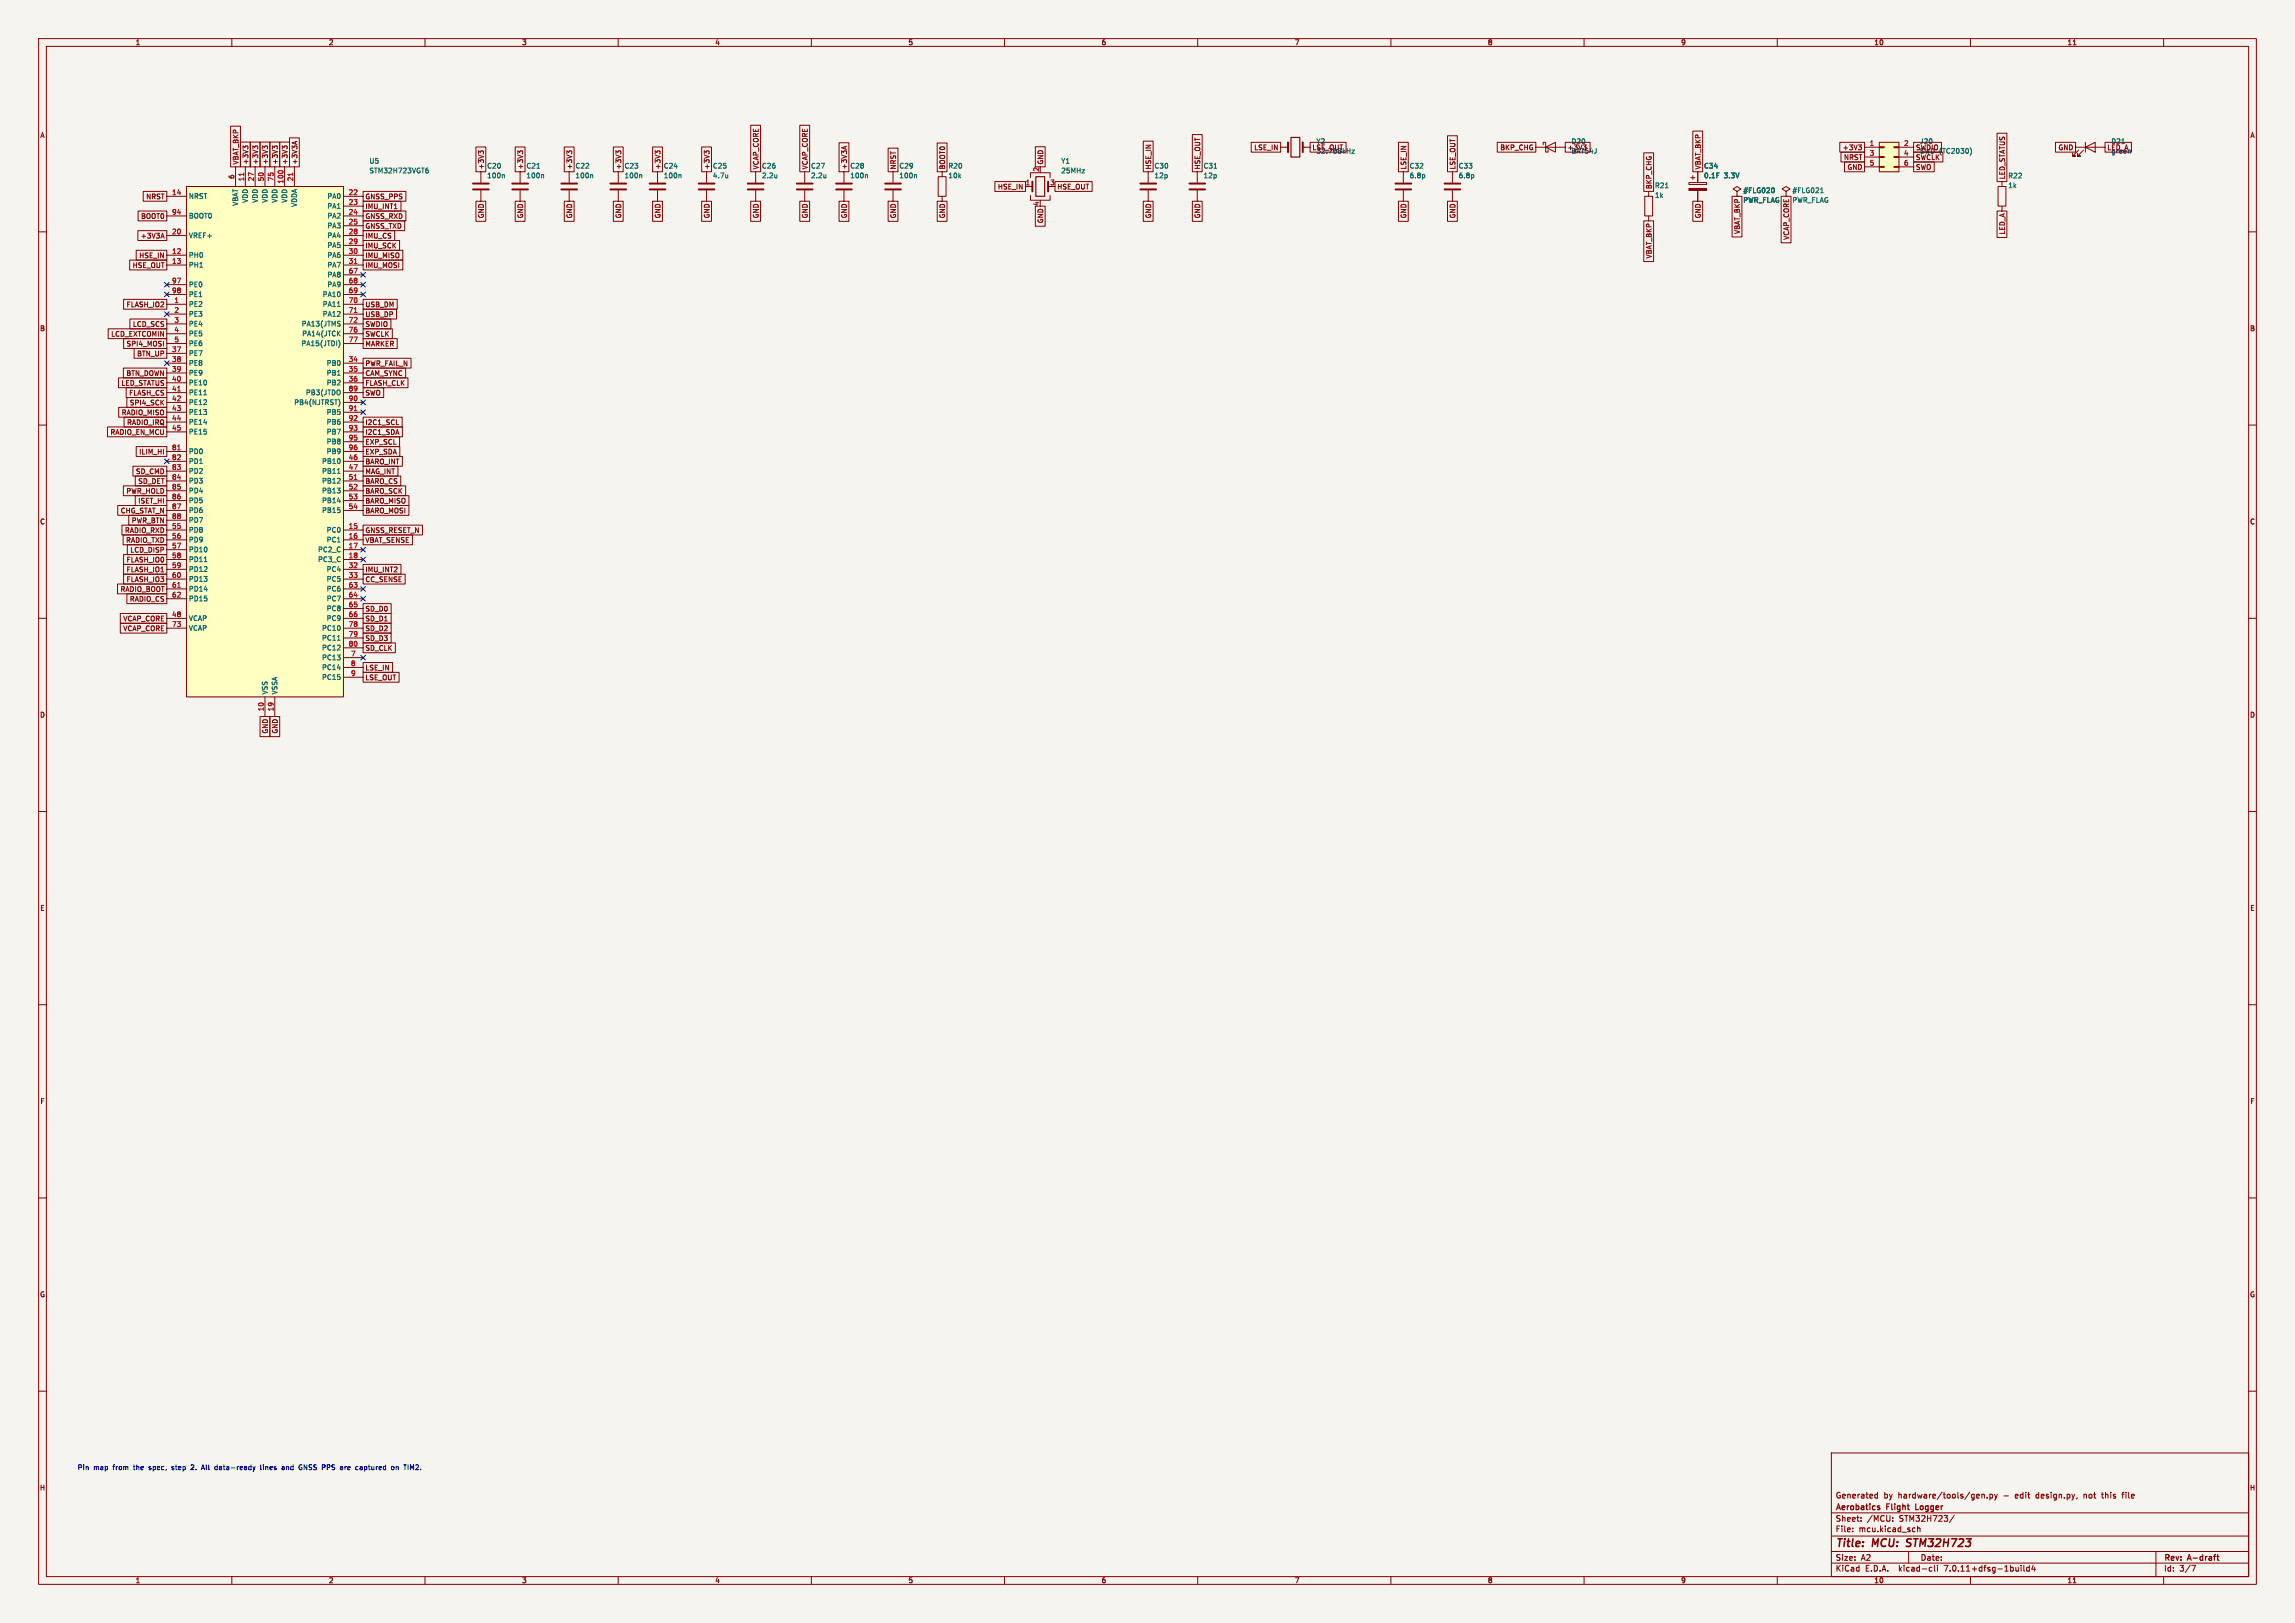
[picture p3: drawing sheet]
<svg xmlns="http://www.w3.org/2000/svg" width="594mm" height="420mm" viewBox="0 0 594 420" stroke-linecap="round" stroke-linejoin="round" font-family="sans-serif">
<defs><g id="words">
<g font-size="2.8" fill="#840000">
<text x="475" y="400.9">Title:</text>
<text x="484.7" y="400.9">MCU:</text>
<text x="494.3" y="400.9">STM32H723</text>
</g>
<g font-size="2.1" fill="#840000">
<text x="475" y="388">Generated</text>
<text x="487.5" y="388">by</text>
<text x="491.3" y="388">hardware/tools/gen.py</text>
<text x="518.7" y="388">-</text>
<text x="521.8" y="388">edit</text>
<text x="527.4" y="388">design.py,</text>
<text x="539.9" y="388">not</text>
<text x="544.7" y="388">this</text>
<text x="550.2" y="388">file</text>
<text x="475" y="394">Sheet:</text>
<text x="475" y="391.2">Aerobatics</text>
<text x="483.2" y="394">/MCU:</text>
<text x="488.4" y="391.2">Flight</text>
<text x="491.6" y="394">STM32H723/</text>
<text x="496.5" y="391.2">Logger</text>
<text x="475" y="396.7">File:</text>
<text x="481.1" y="396.7">mcu.kicad_sch</text>
<text x="475" y="406.9">KiCad</text>
<text x="475" y="404.1">Size:</text>
<text x="481.7" y="404.1">A2</text>
<text x="482.7" y="406.9">E.D.A.</text>
<text x="491.6" y="406.9">kicad-cli</text>
<text x="497" y="404.1">Date:</text>
<text x="503.5" y="406.9">7.0.11+dfsg-1build4</text>
<text x="560" y="404.3">Rev:</text>
<text x="560" y="406.9">Id:</text>
<text x="564.1" y="406.9">3/7</text>
<text x="566.4" y="404.3">A-draft</text>
</g>
<g font-size="1.8" fill="#840000">
<text x="35" y="11.9">1</text>
<text x="85" y="11.9">2</text>
<text x="135" y="11.9">3</text>
<text x="185" y="11.9">4</text>
<text x="235" y="11.9">5</text>
<text x="285" y="11.9">6</text>
<text x="335" y="11.9">7</text>
<text x="385" y="11.9">8</text>
<text x="435" y="11.9">9</text>
<text x="485" y="11.9">10</text>
<text x="535" y="11.9">11</text>
<text x="10.3" y="35.9">A</text>
<text x="582.3" y="35.9">A</text>
<text x="324.5" y="39.1">LSE_IN</text>
<text x="339.6" y="39.1">LSE_OUT</text>
<text x="340.6" y="37.5">Y2</text>
<text x="340.6" y="40">32.768kHz</text>
<text x="388.2" y="39.1">BKP_CHG</text>
<text x="405.6" y="39.1">+3V3</text>
<text x="406.6" y="37.5">D20</text>
<text x="406.6" y="40">BAT54J</text>
<text x="476.8" y="39.1">+3V3</text>
<text x="477.1" y="41.6">NRST</text>
<text x="495.8" y="41.6">SWCLK</text>
<text x="495.8" y="39.1">SWDIO</text>
<text x="496.8" y="37.5">J20</text>
<text x="532.7" y="39.1">GND</text>
<text x="545.3" y="39.1">LED_A</text>
<text x="546.3" y="37.5">D21</text>
<text x="546.3" y="40">green</text>
<text x="61.9" y="42.7" transform="rotate(-90 61.9 42.7)">VBAT_BKP</text>
<text x="64.5" y="42.7" transform="rotate(-90 64.5 42.7)">+3V3</text>
<text x="67" y="42.7" transform="rotate(-90 67 42.7)">+3V3</text>
<text x="69.5" y="42.7" transform="rotate(-90 69.5 42.7)">+3V3</text>
<text x="72.1" y="42.7" transform="rotate(-90 72.1 42.7)">+3V3</text>
<text x="74.6" y="42.7" transform="rotate(-90 74.6 42.7)">+3V3</text>
<text x="77.2" y="42.7" transform="rotate(-90 77.2 42.7)">+3V3A</text>
<text x="125.4" y="44" transform="rotate(-90 125.4 44)">+3V3</text>
<text x="135.6" y="44" transform="rotate(-90 135.6 44)">+3V3</text>
<text x="148.3" y="44" transform="rotate(-90 148.3 44)">+3V3</text>
<text x="161" y="44" transform="rotate(-90 161 44)">+3V3</text>
<text x="171.1" y="44" transform="rotate(-90 171.1 44)">+3V3</text>
<text x="183.8" y="44" transform="rotate(-90 183.8 44)">+3V3</text>
<text x="196.5" y="44" transform="rotate(-90 196.5 44)">VCAP_CORE</text>
<text x="209.2" y="44" transform="rotate(-90 209.2 44)">VCAP_CORE</text>
<text x="219.4" y="44" transform="rotate(-90 219.4 44)">+3V3A</text>
<text x="232.1" y="44" transform="rotate(-90 232.1 44)">NRST</text>
<text x="244.8" y="44" transform="rotate(-90 244.8 44)">BOOT0</text>
<text x="270.2" y="42.7" transform="rotate(-90 270.2 42.7)">GND</text>
<text x="298.1" y="44" transform="rotate(-90 298.1 44)">HSE_IN</text>
<text x="310.8" y="44" transform="rotate(-90 310.8 44)">HSE_OUT</text>
<text x="364.2" y="44" transform="rotate(-90 364.2 44)">LSE_IN</text>
<text x="376.9" y="44" transform="rotate(-90 376.9 44)">LSE_OUT</text>
<text x="440.4" y="44" transform="rotate(-90 440.4 44)">VBAT_BKP</text>
<text x="478.1" y="44.1">GND</text>
<text x="495.8" y="44.1">SWO</text>
<text x="519.1" y="46.5" transform="rotate(-90 519.1 46.5)">LED_STATUS</text>
<text x="37.7" y="51.8">NRST</text>
<text x="94.5" y="51.8">GNSS_PPS</text>
<text x="258.2" y="49.2">HSE_IN</text>
<text x="273.5" y="49.2">HSE_OUT</text>
<text x="427.7" y="49.1" transform="rotate(-90 427.7 49.1)">BKP_CHG</text>
<text x="36.4" y="56.8">BOOT0</text>
<text x="94.5" y="54.3">IMU_INT1</text>
<text x="94.5" y="56.8">GNSS_RXD</text>
<text x="94.5" y="59.4">GNSS_TXD</text>
<text x="125.4" y="56.6" transform="rotate(-90 125.4 56.6)">GND</text>
<text x="135.6" y="56.6" transform="rotate(-90 135.6 56.6)">GND</text>
<text x="148.3" y="56.6" transform="rotate(-90 148.3 56.6)">GND</text>
<text x="161" y="56.6" transform="rotate(-90 161 56.6)">GND</text>
<text x="171.1" y="56.6" transform="rotate(-90 171.1 56.6)">GND</text>
<text x="183.8" y="56.6" transform="rotate(-90 183.8 56.6)">GND</text>
<text x="196.5" y="56.6" transform="rotate(-90 196.5 56.6)">GND</text>
<text x="209.2" y="56.6" transform="rotate(-90 209.2 56.6)">GND</text>
<text x="219.4" y="56.6" transform="rotate(-90 219.4 56.6)">GND</text>
<text x="232.1" y="56.6" transform="rotate(-90 232.1 56.6)">GND</text>
<text x="244.8" y="56.6" transform="rotate(-90 244.8 56.6)">GND</text>
<text x="270.2" y="57.9" transform="rotate(-90 270.2 57.9)">GND</text>
<text x="298.1" y="56.6" transform="rotate(-90 298.1 56.6)">GND</text>
<text x="310.8" y="56.6" transform="rotate(-90 310.8 56.6)">GND</text>
<text x="364.2" y="56.6" transform="rotate(-90 364.2 56.6)">GND</text>
<text x="376.9" y="56.6" transform="rotate(-90 376.9 56.6)">GND</text>
<text x="440.4" y="56.6" transform="rotate(-90 440.4 56.6)">GND</text>
<text x="36.3" y="61.9">+3V3A</text>
<text x="94.5" y="64.5">IMU_SCK</text>
<text x="94.5" y="61.9">IMU_CS</text>
<text x="450.5" y="60.7" transform="rotate(-90 450.5 60.7)">VBAT_BKP</text>
<text x="463.2" y="62.2" transform="rotate(-90 463.2 62.2)">VCAP_CORE</text>
<text x="519.1" y="60.8" transform="rotate(-90 519.1 60.8)">LED_A</text>
<text x="34.2" y="69.5">HSE_OUT</text>
<text x="35.9" y="67">HSE_IN</text>
<text x="94.5" y="67">IMU_MISO</text>
<text x="94.5" y="69.5">IMU_MOSI</text>
<text x="427.7" y="67" transform="rotate(-90 427.7 67)">VBAT_BKP</text>
<text x="32.6" y="79.7">FLASH_IO2</text>
<text x="94.5" y="79.7">USB_DM</text>
<text x="94.5" y="82.2">USB_DP</text>
<text x="10.3" y="85.9">B</text>
<text x="28.7" y="87.3">LCD_EXTCOMIN</text>
<text x="32.6" y="89.9">SPI4_MOSI</text>
<text x="34.3" y="84.8">LCD_SCS</text>
<text x="94.5" y="84.8">SWDIO</text>
<text x="94.5" y="87.3">SWCLK</text>
<text x="94.5" y="89.9">MARKER</text>
<text x="582.3" y="85.9">B</text>
<text x="35.4" y="92.4">BTN_UP</text>
<text x="94.5" y="94.9">PWR_FAIL_N</text>
<text x="31.3" y="100">LED_STATUS</text>
<text x="32.6" y="97.5">BTN_DOWN</text>
<text x="94.5" y="97.5">CAM_SYNC</text>
<text x="94.5" y="100">FLASH_CLK</text>
<text x="31.4" y="107.6">RADIO_MISO</text>
<text x="33.3" y="102.6">FLASH_CS</text>
<text x="33.5" y="105.1">SPI4_SCK</text>
<text x="94.5" y="102.6">SWO</text>
<text x="28.5" y="112.7">RADIO_EN_MCU</text>
<text x="32.8" y="110.2">RADIO_IRQ</text>
<text x="94.5" y="110.2">I2C1_SCL</text>
<text x="94.5" y="112.7">I2C1_SDA</text>
<text x="35.9" y="117.8">ILIM_HI</text>
<text x="94.5" y="117.8">EXP_SDA</text>
<text x="94.5" y="115.3">EXP_SCL</text>
<text x="35.1" y="122.9">SD_CMD</text>
<text x="35.7" y="125.4">SD_DET</text>
<text x="94.5" y="120.3">BARO_INT</text>
<text x="94.5" y="122.9">MAG_INT</text>
<text x="94.5" y="125.4">BARO_CS</text>
<text x="32.6" y="128">PWR_HOLD</text>
<text x="35.7" y="130.5">ISET_HI</text>
<text x="94.5" y="128">BARO_SCK</text>
<text x="94.5" y="130.5">BARO_MISO</text>
<text x="10.3" y="135.9">C</text>
<text x="31.1" y="133">CHG_STAT_N</text>
<text x="34" y="135.6">PWR_BTN</text>
<text x="94.5" y="133">BARO_MOSI</text>
<text x="582.3" y="135.9">C</text>
<text x="32.2" y="138.1">RADIO_RXD</text>
<text x="32.5" y="140.7">RADIO_TXD</text>
<text x="33.6" y="143.2">LCD_DISP</text>
<text x="94.5" y="138.1">GNSS_RESET_N</text>
<text x="94.5" y="140.7">VBAT_SENSE</text>
<text x="32.6" y="148.3">FLASH_IO1</text>
<text x="32.6" y="145.7">FLASH_IO0</text>
<text x="94.5" y="148.3">IMU_INT2</text>
<text x="31.1" y="153.4">RADIO_BOOT</text>
<text x="32.6" y="150.8">FLASH_IO3</text>
<text x="33.5" y="155.9">RADIO_CS</text>
<text x="94.5" y="150.8">CC_SENSE</text>
<text x="31.8" y="161">VCAP_CORE</text>
<text x="94.5" y="158.4">SD_D0</text>
<text x="94.5" y="161">SD_D1</text>
<text x="31.8" y="163.5">VCAP_CORE</text>
<text x="94.5" y="163.5">SD_D2</text>
<text x="94.5" y="166.1">SD_D3</text>
<text x="94.5" y="173.7">LSE_IN</text>
<text x="94.5" y="168.6">SD_CLK</text>
<text x="94.5" y="176.2">LSE_OUT</text>
<text x="10.3" y="185.9">D</text>
<text x="582.3" y="185.9">D</text>
<text x="69.5" y="190" transform="rotate(-90 69.5 190)">GND</text>
<text x="72.1" y="190" transform="rotate(-90 72.1 190)">GND</text>
<text x="10.3" y="235.9">E</text>
<text x="582.3" y="235.9">E</text>
<text x="10.3" y="285.9">F</text>
<text x="582.3" y="285.9">F</text>
<text x="10.3" y="335.9">G</text>
<text x="582.3" y="335.9">G</text>
<text x="10.2" y="385.9">H</text>
<text x="582.2" y="385.9">H</text>
<text x="35" y="409.9">1</text>
<text x="85" y="409.9">2</text>
<text x="135" y="409.9">3</text>
<text x="185" y="409.9">4</text>
<text x="235" y="409.9">5</text>
<text x="285" y="409.9">6</text>
<text x="335" y="409.9">7</text>
<text x="385" y="409.9">8</text>
<text x="435" y="409.9">9</text>
<text x="485" y="409.9">10</text>
<text x="535" y="409.9">11</text>
</g>
<g font-size="1.8" fill="#a90000">
<text x="483.8" y="37.8">1</text>
<text x="483.8" y="40.4">3</text>
<text x="492.7" y="37.8">2</text>
<text x="492.7" y="40.4">4</text>
<text x="60.7" y="46.4" transform="rotate(-90 60.7 46.4)">6</text>
<text x="63.2" y="47" transform="rotate(-90 63.2 47)">11</text>
<text x="65.8" y="47" transform="rotate(-90 65.8 47)">27</text>
<text x="68.3" y="47" transform="rotate(-90 68.3 47)">50</text>
<text x="70.9" y="47" transform="rotate(-90 70.9 47)">75</text>
<text x="73.4" y="47.6" transform="rotate(-90 73.4 47.6)">100</text>
<text x="75.9" y="47" transform="rotate(-90 75.9 47)">21</text>
<text x="269" y="44.5" transform="rotate(-90 269 44.5)">2</text>
<text x="483.8" y="42.9">5</text>
<text x="492.7" y="42.9">6</text>
<text x="44.4" y="50.5">14</text>
<text x="90.1" y="50.5">22</text>
<text x="90.1" y="53.1">23</text>
<text x="265.4" y="48">1</text>
<text x="269" y="53.4" transform="rotate(-90 269 53.4)">4</text>
<text x="271.7" y="48">3</text>
<text x="44.4" y="55.6">94</text>
<text x="90.1" y="55.6">24</text>
<text x="90.1" y="58.2">25</text>
<text x="44.4" y="65.8">12</text>
<text x="44.4" y="60.7">20</text>
<text x="90.1" y="60.7">28</text>
<text x="90.1" y="63.2">29</text>
<text x="90.1" y="65.8">30</text>
<text x="44.4" y="68.3">13</text>
<text x="90.1" y="68.3">31</text>
<text x="90.1" y="70.9">67</text>
<text x="44.4" y="73.4">97</text>
<text x="44.4" y="75.9">98</text>
<text x="90.1" y="73.4">68</text>
<text x="90.1" y="75.9">69</text>
<text x="45" y="78.5">1</text>
<text x="45" y="81">2</text>
<text x="45" y="83.6">3</text>
<text x="90.1" y="78.5">70</text>
<text x="90.1" y="81">71</text>
<text x="90.1" y="83.6">72</text>
<text x="45" y="86.1">4</text>
<text x="45" y="88.6">5</text>
<text x="90.1" y="86.1">76</text>
<text x="90.1" y="88.6">77</text>
<text x="44.4" y="91.2">37</text>
<text x="44.4" y="93.7">38</text>
<text x="90.1" y="93.7">34</text>
<text x="44.4" y="96.3">39</text>
<text x="44.4" y="98.8">40</text>
<text x="44.4" y="101.3">41</text>
<text x="90.1" y="96.3">35</text>
<text x="90.1" y="98.8">36</text>
<text x="90.1" y="101.3">89</text>
<text x="44.4" y="103.9">42</text>
<text x="44.4" y="106.4">43</text>
<text x="90.1" y="103.9">90</text>
<text x="90.1" y="106.4">91</text>
<text x="44.4" y="109">44</text>
<text x="44.4" y="111.5">45</text>
<text x="90.1" y="109">92</text>
<text x="90.1" y="111.5">93</text>
<text x="44.4" y="116.6">81</text>
<text x="44.4" y="119.1">82</text>
<text x="90.1" y="119.1">46</text>
<text x="90.1" y="114">95</text>
<text x="90.1" y="116.6">96</text>
<text x="44.4" y="121.7">83</text>
<text x="44.4" y="124.2">84</text>
<text x="90.1" y="121.7">47</text>
<text x="90.1" y="124.2">51</text>
<text x="44.4" y="126.7">85</text>
<text x="44.4" y="129.3">86</text>
<text x="44.4" y="131.8">87</text>
<text x="90.1" y="126.7">52</text>
<text x="90.1" y="129.3">53</text>
<text x="90.1" y="131.8">54</text>
<text x="44.4" y="136.9">55</text>
<text x="44.4" y="134.4">88</text>
<text x="90.1" y="136.9">15</text>
<text x="44.4" y="139.4">56</text>
<text x="44.4" y="142">57</text>
<text x="90.1" y="139.4">16</text>
<text x="90.1" y="142">17</text>
<text x="44.4" y="144.5">58</text>
<text x="44.4" y="147.1">59</text>
<text x="44.4" y="149.6">60</text>
<text x="90.1" y="144.5">18</text>
<text x="90.1" y="147.1">32</text>
<text x="90.1" y="149.6">33</text>
<text x="44.4" y="152.1">61</text>
<text x="44.4" y="154.7">62</text>
<text x="90.1" y="152.1">63</text>
<text x="90.1" y="154.7">64</text>
<text x="44.4" y="159.8">48</text>
<text x="90.1" y="157.2">65</text>
<text x="90.1" y="159.8">66</text>
<text x="44.4" y="162.3">73</text>
<text x="90.1" y="162.3">78</text>
<text x="90.1" y="164.8">79</text>
<text x="90.1" y="167.4">80</text>
<text x="90.7" y="169.9">7</text>
<text x="90.7" y="172.5">8</text>
<text x="90.7" y="175">9</text>
<text x="68.3" y="184.2" transform="rotate(-90 68.3 184.2)">10</text>
<text x="70.9" y="184.2" transform="rotate(-90 70.9 184.2)">19</text>
</g>
<g font-size="1.8" fill="#006464">
<text x="496.8" y="40">SWD (TC2030)</text>
<text x="95.5" y="42.5">U5</text>
<text x="95.5" y="45">STM32H723VGT6</text>
<text x="126" y="43.8">C20</text>
<text x="126" y="46.3">100n</text>
<text x="136.1" y="43.8">C21</text>
<text x="136.1" y="46.3">100n</text>
<text x="148.8" y="43.8">C22</text>
<text x="148.8" y="46.3">100n</text>
<text x="161.5" y="43.8">C23</text>
<text x="161.5" y="46.3">100n</text>
<text x="171.7" y="43.8">C24</text>
<text x="171.7" y="46.3">100n</text>
<text x="184.4" y="43.8">C25</text>
<text x="184.4" y="46.3">4.7u</text>
<text x="197.1" y="43.8">C26</text>
<text x="197.1" y="46.3">2.2u</text>
<text x="209.8" y="43.8">C27</text>
<text x="209.8" y="46.3">2.2u</text>
<text x="219.9" y="43.8">C28</text>
<text x="219.9" y="46.3">100n</text>
<text x="232.6" y="43.8">C29</text>
<text x="232.6" y="46.3">100n</text>
<text x="245.3" y="43.8">R20</text>
<text x="245.3" y="46.3">10k</text>
<text x="274.6" y="42.5">Y1</text>
<text x="274.6" y="45">25MHz</text>
<text x="298.7" y="43.8">C30</text>
<text x="298.7" y="46.3">12p</text>
<text x="311.4" y="43.8">C31</text>
<text x="311.4" y="46.3">12p</text>
<text x="364.7" y="43.8">C32</text>
<text x="364.7" y="46.3">6.8p</text>
<text x="377.4" y="43.8">C33</text>
<text x="377.4" y="46.3">6.8p</text>
<text x="440.9" y="43.8">C34</text>
<text x="440.9" y="46.3">0.1F</text>
<text x="446.2" y="46.3">3.3V</text>
<text x="519.7" y="46.4">R22</text>
<text x="48.8" y="51.7">NRST</text>
<text x="61.8" y="53.4" transform="rotate(-90 61.8 53.4)">VBAT</text>
<text x="64.4" y="52.6" transform="rotate(-90 64.4 52.6)">VDD</text>
<text x="66.9" y="52.6" transform="rotate(-90 66.9 52.6)">VDD</text>
<text x="69.4" y="52.6" transform="rotate(-90 69.4 52.6)">VDD</text>
<text x="72" y="52.6" transform="rotate(-90 72 52.6)">VDD</text>
<text x="74.5" y="52.6" transform="rotate(-90 74.5 52.6)">VDD</text>
<text x="77.1" y="53.7" transform="rotate(-90 77.1 53.7)">VDDA</text>
<text x="84.6" y="51.7">PA0</text>
<text x="428.2" y="48.9">R21</text>
<text x="428.2" y="51.4">1k</text>
<text x="451.1" y="50.2">#FLG020</text>
<text x="451.1" y="52.7">PWR_FLAG</text>
<text x="463.8" y="50.2">#FLG021</text>
<text x="463.8" y="52.7">PWR_FLAG</text>
<text x="519.7" y="48.9">1k</text>
<text x="48.8" y="56.7">BOOT0</text>
<text x="84.6" y="54.2">PA1</text>
<text x="84.6" y="56.7">PA2</text>
<text x="84.6" y="59.3">PA3</text>
<text x="48.8" y="61.8">VREF+</text>
<text x="84.6" y="61.8">PA4</text>
<text x="84.6" y="64.4">PA5</text>
<text x="48.8" y="66.9">PH0</text>
<text x="48.8" y="69.4">PH1</text>
<text x="84.6" y="66.9">PA6</text>
<text x="84.6" y="69.4">PA7</text>
<text x="84.6" y="72">PA8</text>
<text x="48.8" y="74.5">PE0</text>
<text x="48.8" y="77.1">PE1</text>
<text x="83.4" y="77.1">PA10</text>
<text x="84.6" y="74.5">PA9</text>
<text x="48.8" y="79.6">PE2</text>
<text x="48.8" y="82.1">PE3</text>
<text x="83.4" y="79.6">PA11</text>
<text x="83.4" y="82.1">PA12</text>
<text x="48.8" y="84.7">PE4</text>
<text x="48.8" y="87.2">PE5</text>
<text x="48.8" y="89.8">PE6</text>
<text x="77.9" y="89.8">PA15(JTDI)</text>
<text x="78" y="84.7">PA13(JTMS</text>
<text x="78.1" y="87.2">PA14(JTCK</text>
<text x="48.8" y="92.3">PE7</text>
<text x="48.8" y="94.8">PE8</text>
<text x="84.4" y="94.8">PB0</text>
<text x="48.8" y="97.4">PE9</text>
<text x="48.8" y="99.9">PE10</text>
<text x="84.4" y="97.4">PB1</text>
<text x="84.4" y="99.9">PB2</text>
<text x="48.8" y="102.5">PE11</text>
<text x="48.8" y="105">PE12</text>
<text x="48.8" y="107.5">PE13</text>
<text x="76" y="105">PB4(NJTRST)</text>
<text x="79.1" y="102.5">PB3(JTDO</text>
<text x="84.4" y="107.5">PB5</text>
<text x="48.8" y="110.1">PE14</text>
<text x="48.8" y="112.6">PE15</text>
<text x="84.4" y="110.1">PB6</text>
<text x="84.4" y="112.6">PB7</text>
<text x="48.8" y="117.7">PD0</text>
<text x="84.4" y="115.2">PB8</text>
<text x="84.4" y="117.7">PB9</text>
<text x="48.8" y="120.2">PD1</text>
<text x="48.8" y="122.8">PD2</text>
<text x="48.8" y="125.3">PD3</text>
<text x="83.2" y="120.2">PB10</text>
<text x="83.2" y="122.8">PB11</text>
<text x="83.2" y="125.3">PB12</text>
<text x="48.8" y="127.9">PD4</text>
<text x="48.8" y="130.4">PD5</text>
<text x="83.2" y="127.9">PB13</text>
<text x="83.2" y="130.4">PB14</text>
<text x="48.8" y="132.9">PD6</text>
<text x="48.8" y="135.5">PD7</text>
<text x="83.2" y="132.9">PB15</text>
<text x="48.8" y="138">PD8</text>
<text x="48.8" y="140.6">PD9</text>
<text x="48.8" y="143.1">PD10</text>
<text x="82.2" y="143.1">PC2_C</text>
<text x="84.4" y="138">PC0</text>
<text x="84.4" y="140.6">PC1</text>
<text x="48.8" y="145.6">PD11</text>
<text x="48.8" y="148.2">PD12</text>
<text x="82.2" y="145.6">PC3_C</text>
<text x="84.4" y="148.2">PC4</text>
<text x="48.8" y="150.7">PD13</text>
<text x="48.8" y="153.3">PD14</text>
<text x="48.8" y="155.8">PD15</text>
<text x="84.4" y="150.7">PC5</text>
<text x="84.4" y="153.3">PC6</text>
<text x="84.4" y="155.8">PC7</text>
<text x="48.8" y="160.9">VCAP</text>
<text x="84.4" y="158.3">PC8</text>
<text x="84.4" y="160.9">PC9</text>
<text x="48.8" y="163.4">VCAP</text>
<text x="83.2" y="163.4">PC10</text>
<text x="83.2" y="166">PC11</text>
<text x="83.2" y="171">PC13</text>
<text x="83.2" y="173.6">PC14</text>
<text x="83.2" y="168.5">PC12</text>
<text x="69.4" y="179.8" transform="rotate(-90 69.4 179.8)">VSS</text>
<text x="72" y="179.8" transform="rotate(-90 72 179.8)">VSSA</text>
<text x="83.2" y="176.1">PC15</text>
</g>
<g font-size="1.8" fill="#0000c2">
<text x="20" y="380.6">Pin</text>
<text x="24.2" y="380.6">map</text>
<text x="29.4" y="380.6">from</text>
<text x="34.9" y="380.6">the</text>
<text x="39" y="380.6">spec,</text>
<text x="45.1" y="380.6">step</text>
<text x="50.3" y="380.6">2.</text>
<text x="53.3" y="380.6">All</text>
<text x="56.9" y="380.6">data-ready</text>
<text x="68.9" y="380.6">lines</text>
<text x="74.6" y="380.6">and</text>
<text x="79.3" y="380.6">GNSS PPS</text>
<text x="90.4" y="380.6">are</text>
<text x="94.6" y="380.6">captured</text>
<text x="104" y="380.6">on</text>
<text x="107.5" y="380.6">TIM2.</text>
</g>
</g></defs>
<path d="M0 0h594v420h-594z" fill="#f5f4ef" stroke="#f5f4ef" stroke-width=".26"/>
<g fill="none" stroke="#840000" stroke-width=".26">
<path d="M10 10h574v400h-574zM12 12h570v396h-570zM60 10v2M110 10v2M160 10v2M210 10v2M260 10v2M310 10v2M360 10v2M410 10v2M460 10v2M510 10v2"/>
<path d="M536.6 11.6h.7M560 10v2M59.7 32.7h2.5v10.5h-2.5zM62.2 36.8h2.6v6.4h-2.6zM63.4 38.2l-.5-.4v.8M63.4 38l.2-.2 .6 .2M64.8 36.8h2.5v6.4h-2.5zM65.9 38l.3-.2 .5 .2M65.9 38.2l-.5-.4v.8M67.3 36.8h2.6v6.4h-2.6zM68.5 38l.2-.2 .6 .2M68.5 38.2l-.5-.4v.8"/>
<path d="M69.8 36.8h2.6v6.4h-2.6zM71 38l.2-.2 .6 .2M71 38.2l-.5-.4v.8M72.4 36.8h2.5v6.4h-2.5zM73.5 38l.3-.2 .5 .2M73.5 38.2l-.4-.4v.8M74.9 35.7h2.6v7.5h-2.6zM76.5 36.7v.6M76.9 36.6l-1.3 .4M123.2 38h2.5v6.5h-2.5zM124.3 39.3l.3-.3 .5 .3M124.3 39.5l-.4-.5v.8"/>
<path d="M133.3 38h2.6v6.5h-2.6zM134.5 39.3l.2-.3 .6 .3M134.5 39.5l-.5-.5v.8M146 38h2.6v6.5h-2.6zM147.2 39.3l.2-.3 .6 .3M147.2 39.5l-.5-.5v.8M158.7 38h2.6v6.5h-2.6zM159.9 39.3l.2-.3 .6 .3M159.9 39.5l-.5-.5v.8M168.9 38h2.6v6.5h-2.6zM170.1 39.3l.2-.3 .6 .3M170.1 39.5l-.5-.5v.8"/>
<path d="M181.6 38h2.6v6.5h-2.6zM182.8 39.5l-.5-.5v.8M182.8 39.3l.2-.3 .6 .3M194.3 32.4h2.6v12.1h-2.6zM207 32.4h2.6v12.1h-2.6zM217.2 36.9h2.5v7.6h-2.5zM218.7 37.9v.7M219.1 37.8l-1.3 .4M229.9 38.3h2.5v6.2h-2.5zM242.6 37h2.5v7.5h-2.5zM268 38h2.5v5.2h-2.5zM295.9 36.5h2.5v8h-2.5z"/>
<path d="M308.6 34.8h2.5v9.7h-2.5zM323.8 36.8h7.7v2.6h-7.7zM331.5 38.1h1.9M337.2 38.1h1.9M339.1 36.8h9.3v2.6h-9.3zM361.9 36.8h2.6v7.7h-2.6zM374.6 35.1h2.6v9.4h-2.6zM387.5 36.8h10v2.6h-10zM397.5 38.1h7.6M399.4 37.5v-.7h.6v2.6h.7v-.7M400 38.1l2.6-1.3v2.6zM405.1 36.8h6.4v2.6h-6.4z"/>
<path d="M409.8 37.5h.7l-.4 .5M410.4 38l.1 .1M425.4 39.5h2.6v10h-2.6zM438.1 33.9h2.6v10.6h-2.6zM476.2 36.8h6.4v2.6h-6.4zM476.5 39.4h6.1v2.5h-6.1zM481 37.5h.8l-.4 .5M481.5 38l.3 .2-.3 .6M482.6 38.1h3.8M486.4 38h1.3v.2h-1.3zM486.4 36.8h5.1v7.7h-5.1zM490.2 38h1.3v.2h-1.3z"/>
<path d="M491.5 38.1h3.8M495.3 39.4h7.6v2.5h-7.6zM495.3 36.8h7.2v2.6h-7.2zM516.9 34.5h2.5v12.5h-2.5zM532 36.8h5.2v2.6h-5.2zM537.2 38.1h7.6M538 38.9l-1.6 1.5h.8h-.8v-.8M539.2 38.9l-1.5 1.5h.8h-.8v-.8M539.7 38.1l2.6-1.3v2.6zM539.7 36.8v2.6M544.8 36.8h6.9v2.6h-6.9zM10 60h2"/>
<path d="M35.7 59.7h7.5v2.5h-7.5zM35.7 54.6h7.5v2.6h-7.5zM37.1 49.5h6.1v2.6h-6.1zM43.2 50.8h5.1M43.2 55.9h5.1M48.3 48.3h40.6v132h-40.6zM61 43.2v5.1M63.5 43.2v5.1M66 43.2v5.1M68.6 43.2v5.1M71.1 43.2v5.1M73.7 43.2v5.1"/>
<path d="M76.2 43.2v5.1M88.9 50.8h5.1M88.9 53.3h5.1M88.9 55.9h5.1M88.9 58.4h5.1M94 49.5h11.1v2.6h-11.1zM94 52.1h9.8v2.5h-9.8zM94 54.6h11.1v2.6h-11.1zM94 59.7h8.1v2.5h-8.1zM94 57.2h10.7v2.5h-10.7zM123.2 52.1h2.5v5.2h-2.5zM124.5 44.5v2.7"/>
<path d="M124.5 49.3v2.8M133.3 52.1h2.6v5.2h-2.6zM134.6 44.5v2.7M134.6 49.3v2.8M146 52.1h2.6v5.2h-2.6zM147.3 44.5v2.7M147.3 49.3v2.8M158.7 52.1h2.6v5.2h-2.6zM160 44.5v2.7M160 49.3v2.8M168.9 52.1h2.6v5.2h-2.6zM170.2 44.5v2.7"/>
<path d="M170.2 49.3v2.8M181.6 52.1h2.6v5.2h-2.6zM182.9 44.5v2.7M182.9 49.3v2.8M194.3 52.1h2.6v5.2h-2.6zM195.6 44.5v2.7M195.6 49.3v2.8M207 52.1h2.6v5.2h-2.6zM208.3 44.5v2.7M208.3 49.3v2.8M217.2 52.1h2.5v5.2h-2.5zM218.4 44.5v2.7"/>
<path d="M218.4 49.3v2.8M229.9 52.1h2.5v5.2h-2.5zM231.1 44.5v2.7M231.1 49.3v2.8M242.6 52.1h2.5v5.2h-2.5zM242.8 45.7h2.1v5.1h-2.1zM243.8 44.5v1.2M243.8 50.8v1.3M257.5 47h7.9v2.5h-7.9zM265.4 48.3h1.8M266.7 50.5v1.3h5.1v-1.3M266.7 46v-1.3h5.1v1.3"/>
<path d="M268 53.3h2.5v5.2h-2.5zM269.2 51.8v.3M273 47h9.7v2.5h-9.7zM295.9 52.1h2.5v5.2h-2.5zM297.2 44.5v2.7M297.2 49.3v2.8M308.6 52.1h2.5v5.2h-2.5zM309.9 44.5v2.7M309.9 49.3v2.8M361.9 52.1h2.6v5.2h-2.6zM363.2 44.5v2.7M363.2 49.3v2.8"/>
<path d="M374.6 52.1h2.6v5.2h-2.6zM375.9 44.5v2.7M375.9 49.3v2.8M425.4 57.2h2.6v10.5h-2.6zM425.7 50.8h2v5.1h-2zM426.7 49.5v1.3M426.7 55.9v1.3M437.1 47.2h4.6v.6h-4.6zM437.6 46h1.1M438.1 52.1h2.6v5.2h-2.6zM438.1 45.5v1M439.4 44.5v2.7"/>
<path d="M439.4 49.3v2.8M448.3 50.8h2.5v10.5h-2.5zM449.6 49.5l1-.6-1-.6-1 .6 1 .6v1.3M449.6 50.8h.1M461 50.8h2.5v12h-2.5zM462.3 49.5l1-.6-1-.6-1 .6 1 .6v1.3M462.3 50.8h.1M477.4 41.9h5.2v2.6h-5.2zM482.6 40.6h3.8M482.6 43.2h3.8M486.4 43.1h1.3v.2h-1.3zM486.4 40.5h1.3v.3h-1.3z"/>
<path d="M490.2 43.1h1.3v.2h-1.3zM490.2 40.5h1.3v.3h-1.3zM491.5 40.6h3.8M491.5 43.2h3.8M495.3 41.9h5.3v2.6h-5.3zM516.9 54.6h2.5v6.8h-2.5zM517.1 48.3h2.1v5h-2.1zM518.2 47v1.3M518.2 53.3v1.3M582 60h2M32 77.5h11.2v2.5h-11.2zM33.6 67.3h9.6v2.6h-9.6z"/>
<path d="M35.3 64.8h7.9v2.5h-7.9zM41.8 61.3h.6M42.1 60.4l.4 1.2M43.2 78.7h5.1M43.2 66h5.1M43.2 68.6h5.1M43.2 61h5.1M43.2 73.7h5.1M43.2 76.2h5.1M88.9 78.7h5.1M88.9 66h5.1M88.9 68.6h5.1"/>
<path d="M88.9 61h5.1M88.9 63.5h5.1M88.9 71.1h5.1M88.9 73.7h5.1M88.9 76.2h5.1M94 62.2h9.4v2.6h-9.4zM94 64.8h10.3v2.5h-10.3zM94 67.3h10.3v2.6h-10.3zM94 77.5h8.8v2.5h-8.8zM28 85.1h15.2v2.5h-15.2zM30.7 97.8h12.5v2.5h-12.5zM31.9 95.3h11.3v2.5h-11.3z"/>
<path d="M32 87.6h11.2v2.6h-11.2zM33.6 82.6h9.6v2.5h-9.6zM34.7 90.2h8.5v2.5h-8.5zM43.2 81.3h5.1M43.2 83.8h5.1M43.2 94h5.1M43.2 96.5h5.1M43.2 99.1h5.1M43.2 91.4h5.1M43.2 86.4h5.1M43.2 88.9h5.1M88.9 81.3h5.1"/>
<path d="M88.9 83.8h5.1M88.9 94h5.1M88.9 96.5h5.1M88.9 99.1h5.1M88.9 86.4h5.1M88.9 88.9h5.1M94 92.7h12.4v2.6h-12.4zM94 82.6h7.2v2.5h-7.2zM94 85.1h7.5v2.5h-7.5zM94 87.6h8.8v2.6h-8.8zM94 80h8.6v2.6h-8.6zM94 95.3h11v2.5h-11z"/>
<path d="M94 97.8h11.6v2.5h-11.6zM10 110h2M27.8 110.5h15.4v2.5h-15.4zM30.7 105.4h12.5v2.6h-12.5zM32.1 108h11.1v2.5h-11.1zM32.7 100.3h10.5v2.6h-10.5zM32.8 102.9h10.4v2.5h-10.4zM35.3 115.6h7.9v2.5h-7.9zM43.2 101.6h5.1M43.2 104.1h5.1M43.2 106.7h5.1M43.2 109.2h5.1"/>
<path d="M43.2 111.8h5.1M43.2 119.4h5.1M43.2 116.8h5.1M88.9 101.6h5.1M88.9 104.1h5.1M88.9 106.7h5.1M88.9 109.2h5.1M88.9 111.8h5.1M88.9 119.4h5.1M88.9 116.8h5.1M88.9 114.3h5.1M94 115.6h9.5v2.5h-9.5z"/>
<path d="M94 100.3h5.3v2.6h-5.3zM94 108h10.1v2.5h-10.1zM94 118.1h10.1v2.6h-10.1zM94 110.5h10.1v2.5h-10.1zM94 113h9.4v2.6h-9.4zM102.6 109.9h.6M582 110h2M30.5 130.8h12.7v2.6h-12.7zM31.6 135.9h11.6v2.5h-11.6zM31.9 138.4h11.3v2.6h-11.3zM31.9 125.7h11.3v2.6h-11.3zM33.3 133.4h9.9v2.5h-9.9z"/>
<path d="M34.4 120.7h8.8v2.5h-8.8zM35 128.3h8.2v2.5h-8.2zM35 123.2h8.2v2.5h-8.2zM43.2 137.2h5.1M43.2 139.7h5.1M43.2 121.9h5.1M43.2 124.5h5.1M43.2 127h5.1M43.2 129.5h5.1M43.2 132.1h5.1M43.2 134.6h5.1M88.9 137.2h5.1"/>
<path d="M88.9 139.7h5.1M88.9 121.9h5.1M88.9 124.5h5.1M88.9 127h5.1M88.9 129.5h5.1M88.9 132.1h5.1M94 135.9h15.3v2.5h-15.3zM94 120.7h9v2.5h-9zM94 123.2h9.7v2.5h-9.7zM94 125.7h11v2.6h-11zM94 128.3h11.8v2.5h-11.8zM94 130.8h11.8v2.6h-11.8z"/>
<path d="M94 138.4h12.7v2.6h-12.7zM10 160h2M30.4 151.1h12.8v2.6h-12.8zM31.1 158.8h12.1v2.5h-12.1zM32 146.1h11.2v2.5h-11.2zM32 148.6h11.2v2.5h-11.2zM32 143.5h11.2v2.6h-11.2zM32.8 153.7h10.4v2.5h-10.4zM33 141h10.2v2.5h-10.2zM43.2 142.2h5.1M43.2 144.8h5.1M43.2 147.3h5.1"/>
<path d="M43.2 149.9h5.1M43.2 152.4h5.1M43.2 154.9h5.1M88.9 142.2h5.1M88.9 144.8h5.1M88.9 147.3h5.1M88.9 149.9h5.1M88.9 152.4h5.1M88.9 154.9h5.1M88.9 157.5h5.1M94 146.1h9.8v2.5h-9.8zM94 148.6h10.9v2.5h-10.9z"/>
<path d="M94 156.2h7.2v2.6h-7.2zM94 158.8h7.2v2.5h-7.2zM582 160h2M31.1 161.3h12.1v2.5h-12.1zM43.2 160h5.1M43.2 162.6h5.1M88.9 160h5.1M88.9 170.2h5.1M88.9 162.6h5.1M88.9 165.1h5.1M88.9 172.7h5.1M88.9 167.6h5.1"/>
<path d="M88.9 175.3h5.1M94 171.4h7.6v2.6h-7.6zM94 174h9.3v2.5h-9.3zM94 161.3h7.2v2.5h-7.2zM94 163.8h7.2v2.6h-7.2zM94 166.4h8.3v2.5h-8.3zM67.3 185.4h2.6v5.2h-2.6zM68.6 180.3v5.1M69.8 185.4h2.6v5.2h-2.6zM71.1 180.3v5.1M10 210h2M582 210h2"/>
<path d="M10 260h2M582 260h2M10 310h2M582 310h2M10 360h2M474 376h108v32h-108zM582 360h2M474 397.5h108M474 391.5h108M479.5 396.2v.2M479.5 395.4v.2M481.7 393.5v.2"/>
<path d="M481.7 392.7v.2M485.4 387.6h.6M485.4 386.7h.6M486 386.2v1.5M489.9 393.5v.2M489.9 392.7v.2M495.2 395.4h.5M495.7 396.3l-.5 .1M496.3 395.5l.6-.1 .1 1M496.3 394.9v1.5M505.8 392.1l-1.3 1.9M513 386.8l.5-.1 .1 1"/>
<path d="M513 386.7v1M514.3 387.5v.2M515 386.7h.5l.2 .3-.1 .6h-.6M515 386.7v1.5M516.2 386.7l.4 1M516.6 387.7l-.4 .5M517 386.7l-.4 1M537.6 387.6l-.1 .3M543.9 386.7h.6M549.2 386.7h.5M549.6 386.2l-.2 .2v1.3M60 408v2"/>
<path d="M110 408v2M160 408v2M210 408v2M260 408v2M310 408v2M360 408v2M410 408v2M460 408v2M474 404.5h108M474 401.5h108M494 401.5v3M499.6 405.6h.4"/>
<path d="M500 406.5l-.4 .1M500.7 405.1v1.3l.2 .2M501.5 405.1v.1M501.5 405.6v1M510 408v2M523.1 405.1v.1M523.1 405.6v1M523.8 405.1v1.3l.2 .2M525.2 405.6h-.4l-.3 .3 .2 .6h.5M525.2 405.1v1.5M526.2 405l-.3 1.1h.9M526.6 405.6v1"/>
<path d="M536.6 409.6h.7M558 401.5v6.5M560 408v2M567.2 405.1h1l-.6 1.5"/>
</g>
<path d="M334.1 35.6h2.3v5h-2.3zM268.1 45.7h2.3v5.1h-2.3zM486.3 390.2l.3 .2-.3 .3M486.3 389.7h.2M495.8 389.2v1.5h.8M573.8 402.8h.5M574 402.3v1.3l.3 .2" fill="none" stroke="#840000" stroke-width=".3"/>
<path d="M493.7 398.4l-.1 .6M493.4 400.1l.2 .1" fill="none" stroke="#840000" stroke-width=".4"/>
<g fill="#ffffc2" stroke="#ffffc2" stroke-width=".26">
<path d="M486.4 36.8h5.1v7.7h-5.1z"/>
<path d="M48.3 48.3h40.6v132h-40.6z"/>
</g>
<g fill="none" stroke="#006464" stroke-width=".26">
<path d="M349.9 38.8h.7l-.7 .9h.7M509.9 38.2a1.46 1.46 0 0 1 0 2M110.4 44l.5 .2-.1 .4-.4 .2M110.5 43.5h.3M130.4 45.2l.1 .2v.6M139 43.5h.7M140.5 45.2l.2 .2v.6M153.2 45.2l.2 .2v.6M165.9 45.2l.2 .2v.6M176.1 45.2l.2 .2v.6M188.4 45.2v.8M188.4 45.9l-.1 .1"/>
<path d="M201.1 45.2v.8M201.1 45.9l-.1 .1M213.8 45.2v.8M213.8 45.9l-.1 .1M224.3 45.2l.2 .2v.6M237 45.2l.2 .2v.6M314.2 43.5h.7M368.7 45.3v.6M381.4 45.3v.6M431.1 48.6h.7M458.9 48.6a.79 .79 0 0 1 0 1.3M471.2 49.9h.7"/>
<path d="M471.3 48.9l.3-.3v1.3M87.3 79.3h.7M87.5 86.2l.5 .7M87.7 88.1a1.47 1.47 0 0 1-.1 1.9M87.9 83.1l.1 .1M88 83.9v.4M88 85.7l-.7 .7M52.7 102.2h.8M87.8 103.5l.2 .6-.2 .9M87.3 122.5h.7M52.9 145.4h.7M87.3 165.7h.7"/>
</g>
<g fill="none" stroke="#840000" stroke-width=".51">
<path d="M333.4 36.8v2.6M337.2 36.8v2.6M122.4 49h4.1M122.4 47.5h4.1M132.6 49h4.1M132.6 47.5h4.1M145.3 49h4.1M145.3 47.5h4.1M158 49h4.1M158 47.5h4.1M168.1 49h4.1M168.1 47.5h4.1"/>
<path d="M180.8 49h4.1M180.8 47.5h4.1M193.5 49h4.1M193.5 47.5h4.1M206.2 49h4.1M206.2 47.5h4.1M216.4 49h4.1M216.4 47.5h4.1M229.1 49h4.1M229.1 47.5h4.1M267.2 47v2.5M271.3 47v2.5"/>
<path d="M295.1 49h4.1M295.1 47.5h4.1M307.8 49h4.1M307.8 47.5h4.1M361.2 49h4.1M361.2 47.5h4.1M373.9 49h4.1M373.9 47.5h4.1"/>
</g>
<path d="M437.1 48.8h4.6v.5h-4.6z" fill="#840000" stroke="#840000" stroke-width=".26"/>
<path d="M63.1 44.8v.7M75.8 44.8v.7M91.7 68.2h.7M91.7 80.9h.7M46 101.2h.7M46 116.4h.7M91.7 106.3h.7M91.7 124h.7M46 152h.7" fill="none" stroke="#a90000" stroke-width=".26"/>
<g fill="none" stroke="#0000c2" stroke-width=".26">
<path d="M44.5 379.7l.2 .2M44.5 379.7h.1M44.7 379.5l-.2 .2M49.9 379.1l-.5 .1M50.1 379.6l-.7 .7h.8M52.2 380h.6M55.7 379.5h.5M56.2 379.1v1.2M66.1 379.5l-.3 .8M67.5 379.1v1l.2 .2M68.2 379.1v.1M68.2 379.5v.8"/>
<path d="M73 379.5h.5l.1 .8M73.6 379.8l-.6 .1M77.9 379.8h.3l-.1 .5M89.5 379.5h.1M93.3 379.5h.4l.1 .8M93.8 379.8h-.5M101.9 379.6v.6M102.5 379.6l.5-.1 .1 .8M102.5 379.5v.8M106.2 379.1l.4 .9 .5-.9M44.5 380.3h.1M52.1 380.3l.4-1.2 .4 1.2"/>
<path d="M55.7 380.3h.5M73 380.3h.6M78.7 380.3v-1.2l.7 1.2M93.8 380.3h-.5"/>
</g>
<g fill="none" stroke="#000084" stroke-width=".26">
<path d="M42.6 75.6l1.2 1.2M42.6 73.1l1.2 1.2M43.8 75.6l-1.2 1.2M43.8 73.1l-1.2 1.2M93.4 70.5l1.2 1.2M93.4 73.1l1.2 1.2M93.4 75.6l1.2 1.2M94.6 70.5l-1.2 1.2M94.6 73.1l-1.2 1.2M94.6 75.6l-1.2 1.2M42.6 80.7l1.2 1.2M42.6 93.4l1.2 1.2"/>
<path d="M43.8 80.7l-1.2 1.2M43.8 93.4l-1.2 1.2M42.6 118.8l1.2 1.2M43.8 118.8l-1.2 1.2M93.4 103.5l1.2 1.2M93.4 106.1l1.2 1.2M94.6 103.5l-1.2 1.2M94.6 106.1l-1.2 1.2M93.4 141.6l1.2 1.2M93.4 144.2l1.2 1.2M93.4 151.8l1.2 1.2M93.4 154.3l1.2 1.2"/>
<path d="M94.6 141.6l-1.2 1.2M94.6 144.2l-1.2 1.2M94.6 151.8l-1.2 1.2M94.6 154.3l-1.2 1.2M93.4 169.6l1.2 1.2M94.6 169.6l-1.2 1.2"/>
</g>
<use href="#words"/>
</svg>
